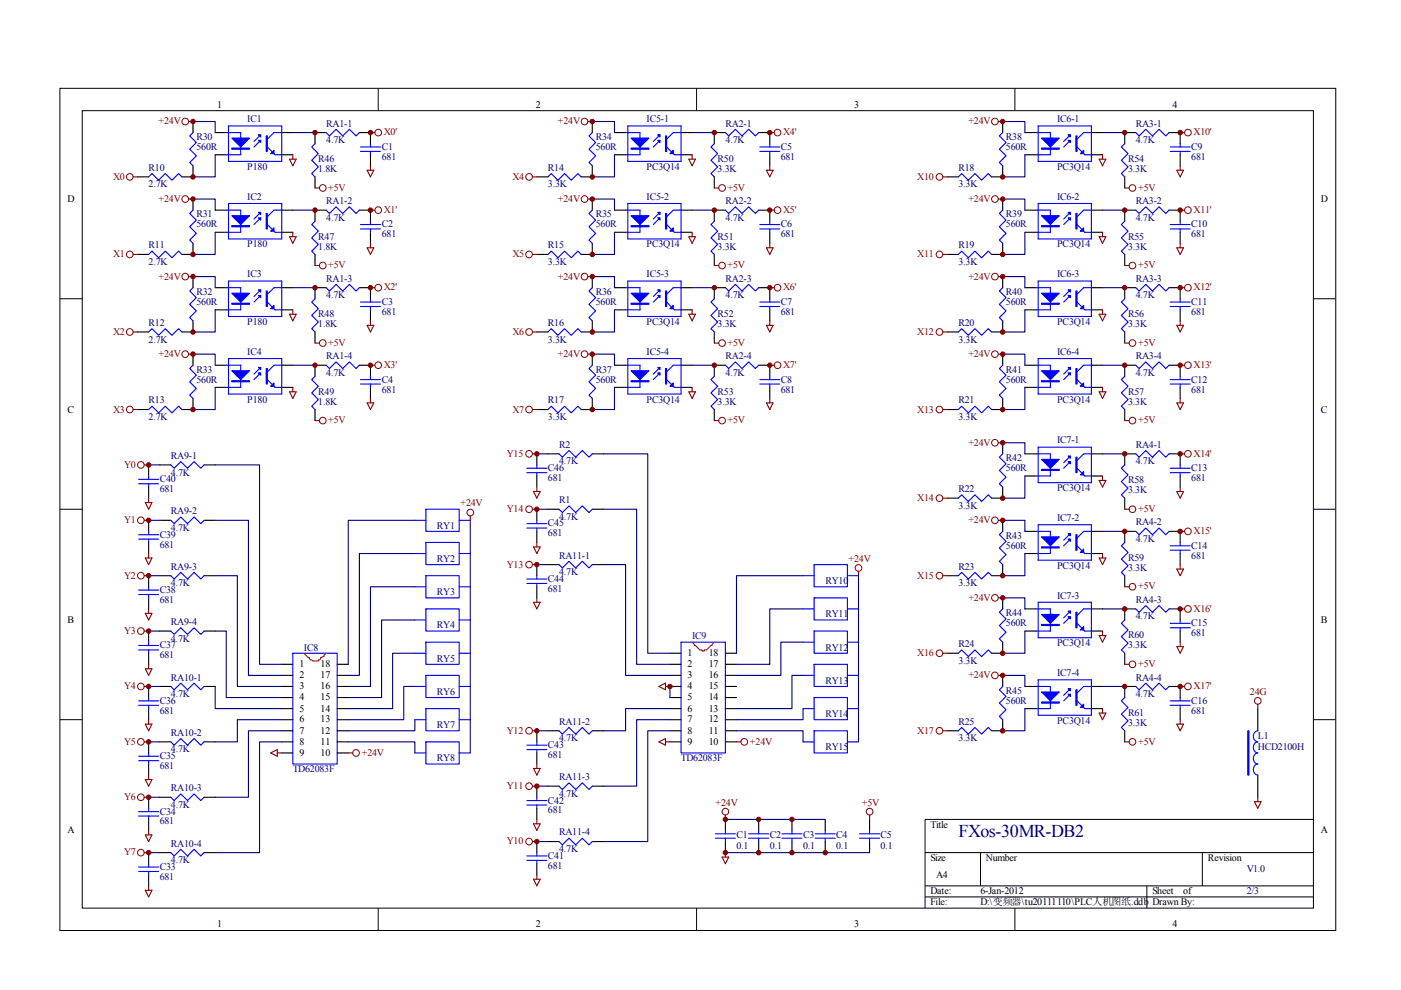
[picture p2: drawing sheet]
<svg xmlns="http://www.w3.org/2000/svg" width="297mm" height="210mm" viewBox="0 0 297 210" stroke-linecap="round" stroke-linejoin="round" font-family="sans-serif">
<defs><g id="words">
<text font-size="3.8" fill="#000080" x="203.2" y="177.5">FXos-30MR-DB2</text>
<g font-size="2.1">
<text x="46.1" y="22.9">1</text>
<text x="113.6" y="22.9">2</text>
<text x="181.1" y="22.9">3</text>
<text x="248.6" y="22.9">4</text>
<text x="14.3" y="42.8">D</text>
<text x="280.1" y="42.8">D</text>
<text x="14.3" y="87.5">C</text>
<text x="280.1" y="87.5">C</text>
<text x="14.3" y="132.1">B</text>
<text x="280.1" y="132.1">B</text>
<text x="63.5" y="141.5">1</text>
<text x="63.5" y="143.8">2</text>
<text x="68" y="143.8">17</text>
<text x="68" y="141.5">18</text>
<text x="145.8" y="139.1">1</text>
<text x="145.8" y="141.5">2</text>
<text x="145.8" y="143.8">3</text>
<text x="150.3" y="143.8">16</text>
<text x="150.3" y="141.5">17</text>
<text x="150.3" y="139.1">18</text>
<text x="63.5" y="146.1">3</text>
<text x="63.5" y="148.5">4</text>
<text x="68" y="148.5">15</text>
<text x="68" y="146.1">16</text>
<text x="145.8" y="146.1">4</text>
<text x="145.8" y="148.5">5</text>
<text x="150.3" y="148.5">14</text>
<text x="150.3" y="146.1">15</text>
<text x="63.5" y="150.9">5</text>
<text x="63.5" y="153.2">6</text>
<text x="63.5" y="155.5">7</text>
<text x="68" y="155.5">12</text>
<text x="68" y="153.2">13</text>
<text x="68" y="150.9">14</text>
<text x="145.8" y="150.9">6</text>
<text x="145.8" y="153.2">7</text>
<text x="145.8" y="155.5">8</text>
<text x="150.3" y="155.5">11</text>
<text x="150.3" y="153.2">12</text>
<text x="150.3" y="150.9">13</text>
<text x="63.5" y="157.9">8</text>
<text x="63.5" y="160.3">9</text>
<text x="68" y="160.3">10</text>
<text x="68" y="157.9">11</text>
<text x="145.8" y="157.9">9</text>
<text x="150.3" y="157.9">10</text>
<text x="14.3" y="176.7">A</text>
<text x="197.3" y="175.5">Title</text>
<text x="280.1" y="176.7">A</text>
<text x="197.3" y="182.6">Size</text>
<text x="209" y="182.6">Number</text>
<text x="256.1" y="182.6">Revision</text>
<text x="197.3" y="189.6">Date:</text>
<text x="197.3" y="192">File:</text>
<text x="198.5" y="186.1">A4</text>
<text x="207.9" y="189.6">6-Jan-2012</text>
<text x="207.9" y="192">D:\变频器\tu20111110\PLC人机图纸.ddb</text>
<text x="244.3" y="189.6">Sheet</text>
<text x="244.3" y="192">Drawn By:</text>
<text x="250.9" y="189.6">of</text>
<text x="46.1" y="196.6">1</text>
<text x="113.6" y="196.6">2</text>
<text x="181.1" y="196.6">3</text>
<text x="248.6" y="196.6">4</text>
</g>
<g font-size="2.1" fill="#800000">
<text x="33.6" y="26.3">+24V</text>
<text x="81.4" y="28.7">X0'</text>
<text x="118.3" y="26.3">+24V</text>
<text x="166" y="28.7">X4'</text>
<text x="205.3" y="26.3">+24V</text>
<text x="253.1" y="28.7">X10'</text>
<text x="24" y="38.1">X0</text>
<text x="69.6" y="40.5">+5V</text>
<text x="108.6" y="38.1">X4</text>
<text x="154.3" y="40.5">+5V</text>
<text x="194.5" y="38.1">X10</text>
<text x="241.3" y="40.5">+5V</text>
<text x="33.6" y="42.8">+24V</text>
<text x="81.4" y="45.1">X1'</text>
<text x="118.3" y="42.8">+24V</text>
<text x="166" y="45.1">X5'</text>
<text x="205.3" y="42.8">+24V</text>
<text x="253.1" y="45.1">X11'</text>
<text x="24" y="54.5">X1</text>
<text x="33.6" y="59.3">+24V</text>
<text x="69.6" y="56.9">+5V</text>
<text x="108.6" y="54.5">X5</text>
<text x="118.3" y="59.3">+24V</text>
<text x="154.3" y="56.9">+5V</text>
<text x="194.5" y="54.5">X11</text>
<text x="205.3" y="59.3">+24V</text>
<text x="241.3" y="56.9">+5V</text>
<text x="81.4" y="61.6">X2'</text>
<text x="166" y="61.6">X6'</text>
<text x="253.1" y="61.6">X12'</text>
<text x="24" y="71">X2</text>
<text x="108.6" y="71">X6</text>
<text x="194.5" y="71">X12</text>
<text x="33.6" y="75.7">+24V</text>
<text x="69.6" y="73.3">+5V</text>
<text x="118.3" y="75.7">+24V</text>
<text x="154.3" y="73.3">+5V</text>
<text x="205.3" y="75.7">+24V</text>
<text x="241.3" y="73.3">+5V</text>
<text x="81.4" y="78.1">X3'</text>
<text x="166" y="78.1">X7'</text>
<text x="253.1" y="78.1">X13'</text>
<text x="24" y="87.5">X3</text>
<text x="69.6" y="89.8">+5V</text>
<text x="108.6" y="87.5">X7</text>
<text x="154.3" y="89.8">+5V</text>
<text x="194.5" y="87.5">X13</text>
<text x="241.3" y="89.8">+5V</text>
<text x="205.3" y="94.5">+24V</text>
<text x="26.3" y="99.2">Y0</text>
<text x="107.4" y="96.9">Y15</text>
<text x="253.1" y="96.9">X14'</text>
<text x="97.6" y="107.4">+24V</text>
<text x="194.5" y="106.2">X14</text>
<text x="26.3" y="110.9">Y1</text>
<text x="107.4" y="108.6">Y14</text>
<text x="205.3" y="110.9">+24V</text>
<text x="241.3" y="108.6">+5V</text>
<text x="253.1" y="113.3">X15'</text>
<text x="179.9" y="119.1">+24V</text>
<text x="26.3" y="122.7">Y2</text>
<text x="107.4" y="120.3">Y13</text>
<text x="194.5" y="122.7">X15</text>
<text x="241.3" y="125">+5V</text>
<text x="205.3" y="127.4">+24V</text>
<text x="253.1" y="129.7">X16'</text>
<text x="26.3" y="134.4">Y3</text>
<text x="194.5" y="139.1">X16</text>
<text x="205.3" y="143.8">+24V</text>
<text x="241.3" y="141.5">+5V</text>
<text x="26.3" y="146.1">Y4</text>
<text x="253.1" y="146.1">X17'</text>
<text x="265" y="147.3">24G</text>
<text x="107.4" y="155.5">Y12</text>
<text x="194.5" y="155.5">X17</text>
<text x="26.3" y="157.9">Y5</text>
<text x="76.7" y="160.3">+24V</text>
<text x="159" y="157.9">+24V</text>
<text x="241.3" y="157.9">+5V</text>
<text x="107.4" y="167.3">Y11</text>
<text x="26.3" y="169.6">Y6</text>
<text x="151.7" y="170.8">+24V</text>
<text x="182.7" y="170.8">+5V</text>
<text x="107.4" y="179">Y10</text>
<text x="26.3" y="181.4">Y7</text>
</g>
<g font-size="2.1" fill="#000080">
<text x="41.7" y="29.6">R30</text>
<text x="52.4" y="25.9">IC1</text>
<text x="69.2" y="26.9">RA1-1</text>
<text x="126.3" y="29.6">R34</text>
<text x="137.1" y="25.9">IC5-1</text>
<text x="153.8" y="26.9">RA2-1</text>
<text x="213.3" y="29.6">R38</text>
<text x="224.1" y="25.9">IC6-1</text>
<text x="240.8" y="26.9">RA3-1</text>
<text x="41.7" y="31.8">560R</text>
<text x="52.4" y="36">P180</text>
<text x="67.5" y="34.4">R46</text>
<text x="69.2" y="30.3">4.7K</text>
<text x="80.9" y="31.8">C1</text>
<text x="80.9" y="33.9">681</text>
<text x="126.3" y="31.8">560R</text>
<text x="137.1" y="36">PC3Q14</text>
<text x="152.1" y="34.4">R50</text>
<text x="153.8" y="30.3">4.7K</text>
<text x="165.5" y="31.8">C5</text>
<text x="165.5" y="33.9">681</text>
<text x="213.3" y="31.8">560R</text>
<text x="224.1" y="36">PC3Q14</text>
<text x="239.2" y="34.4">R54</text>
<text x="240.8" y="30.3">4.7K</text>
<text x="252.6" y="31.8">C9</text>
<text x="252.6" y="33.9">681</text>
<text x="31.5" y="36.3">R10</text>
<text x="31.5" y="39.7">2.7K</text>
<text x="67.5" y="36.5">1.8K</text>
<text x="116.2" y="36.3">R14</text>
<text x="116.2" y="39.7">3.3K</text>
<text x="152.1" y="36.5">3.3K</text>
<text x="203.2" y="36.3">R18</text>
<text x="203.2" y="39.7">3.3K</text>
<text x="239.2" y="36.5">3.3K</text>
<text x="41.7" y="46.1">R31</text>
<text x="52.4" y="42.3">IC2</text>
<text x="69.2" y="43.3">RA1-2</text>
<text x="69.2" y="46.8">4.7K</text>
<text x="126.3" y="46.1">R35</text>
<text x="137.1" y="42.3">IC5-2</text>
<text x="153.8" y="43.3">RA2-2</text>
<text x="153.8" y="46.8">4.7K</text>
<text x="213.3" y="46.1">R39</text>
<text x="224.1" y="42.3">IC6-2</text>
<text x="240.8" y="43.3">RA3-2</text>
<text x="240.8" y="46.8">4.7K</text>
<text x="31.5" y="52.7">R11</text>
<text x="41.7" y="48.2">560R</text>
<text x="52.4" y="52.4">P180</text>
<text x="67.5" y="50.8">R47</text>
<text x="67.5" y="52.9">1.8K</text>
<text x="80.9" y="48.2">C2</text>
<text x="80.9" y="50.3">681</text>
<text x="116.2" y="52.7">R15</text>
<text x="126.3" y="48.2">560R</text>
<text x="137.1" y="52.4">PC3Q14</text>
<text x="152.1" y="50.8">R51</text>
<text x="152.1" y="52.9">3.3K</text>
<text x="165.5" y="48.2">C6</text>
<text x="165.5" y="50.3">681</text>
<text x="203.2" y="52.7">R19</text>
<text x="213.3" y="48.2">560R</text>
<text x="224.1" y="52.4">PC3Q14</text>
<text x="239.2" y="50.8">R55</text>
<text x="239.2" y="52.9">3.3K</text>
<text x="252.6" y="48.2">C10</text>
<text x="252.6" y="50.3">681</text>
<text x="31.5" y="56.2">2.7K</text>
<text x="52.4" y="58.8">IC3</text>
<text x="69.2" y="59.7">RA1-3</text>
<text x="116.2" y="56.2">3.3K</text>
<text x="137.1" y="58.8">IC5-3</text>
<text x="153.8" y="59.7">RA2-3</text>
<text x="203.2" y="56.2">3.3K</text>
<text x="224.1" y="58.8">IC6-3</text>
<text x="240.8" y="59.7">RA3-3</text>
<text x="41.7" y="62.5">R32</text>
<text x="41.7" y="64.6">560R</text>
<text x="69.2" y="63.3">4.7K</text>
<text x="80.9" y="64.6">C3</text>
<text x="126.3" y="62.5">R36</text>
<text x="126.3" y="64.6">560R</text>
<text x="153.8" y="63.3">4.7K</text>
<text x="165.5" y="64.6">C7</text>
<text x="213.3" y="62.5">R40</text>
<text x="213.3" y="64.6">560R</text>
<text x="240.8" y="63.3">4.7K</text>
<text x="252.6" y="64.6">C11</text>
<text x="31.5" y="69.1">R12</text>
<text x="52.4" y="68.8">P180</text>
<text x="67.5" y="67.2">R48</text>
<text x="67.5" y="69.4">1.8K</text>
<text x="80.9" y="66.7">681</text>
<text x="116.2" y="69.1">R16</text>
<text x="137.1" y="68.8">PC3Q14</text>
<text x="152.1" y="67.2">R52</text>
<text x="152.1" y="69.4">3.3K</text>
<text x="165.5" y="66.7">681</text>
<text x="203.2" y="69.1">R20</text>
<text x="224.1" y="68.8">PC3Q14</text>
<text x="239.2" y="67.2">R56</text>
<text x="239.2" y="69.4">3.3K</text>
<text x="252.6" y="66.7">681</text>
<text x="31.5" y="72.7">2.7K</text>
<text x="52.4" y="75.2">IC4</text>
<text x="69.2" y="76.1">RA1-4</text>
<text x="116.2" y="72.7">3.3K</text>
<text x="137.1" y="75.2">IC5-4</text>
<text x="153.8" y="76.1">RA2-4</text>
<text x="203.2" y="72.7">3.3K</text>
<text x="224.1" y="75.2">IC6-4</text>
<text x="240.8" y="76.1">RA3-4</text>
<text x="41.7" y="79">R33</text>
<text x="41.7" y="81.1">560R</text>
<text x="67.5" y="83.7">R49</text>
<text x="69.2" y="79.7">4.7K</text>
<text x="80.9" y="81.1">C4</text>
<text x="80.9" y="83.2">681</text>
<text x="126.3" y="79">R37</text>
<text x="126.3" y="81.1">560R</text>
<text x="152.1" y="83.7">R53</text>
<text x="153.8" y="79.7">4.7K</text>
<text x="165.5" y="81.1">C8</text>
<text x="165.5" y="83.2">681</text>
<text x="213.3" y="79">R41</text>
<text x="213.3" y="81.1">560R</text>
<text x="239.2" y="83.7">R57</text>
<text x="240.8" y="79.7">4.7K</text>
<text x="252.6" y="81.1">C12</text>
<text x="252.6" y="83.2">681</text>
<text x="31.5" y="85.5">R13</text>
<text x="31.5" y="89.1">2.7K</text>
<text x="52.4" y="85.4">P180</text>
<text x="67.5" y="85.8">1.8K</text>
<text x="116.2" y="85.5">R17</text>
<text x="116.2" y="89.1">3.3K</text>
<text x="137.1" y="85.4">PC3Q14</text>
<text x="152.1" y="85.8">3.3K</text>
<text x="203.2" y="85.5">R21</text>
<text x="203.2" y="89.1">3.3K</text>
<text x="224.1" y="85.4">PC3Q14</text>
<text x="239.2" y="85.8">3.3K</text>
<text x="118.5" y="94.9">R2</text>
<text x="224.1" y="94">IC7-1</text>
<text x="240.8" y="94.9">RA4-1</text>
<text x="36.2" y="97.3">RA9-1</text>
<text x="36.2" y="100.9">4.7K</text>
<text x="116.2" y="99.9">C46</text>
<text x="118.5" y="98.5">4.7K</text>
<text x="213.3" y="97.8">R42</text>
<text x="213.3" y="99.9">560R</text>
<text x="240.8" y="98.5">4.7K</text>
<text x="252.6" y="99.9">C13</text>
<text x="33.9" y="102.2">C40</text>
<text x="33.9" y="104.3">681</text>
<text x="116.2" y="102">681</text>
<text x="118.5" y="106.7">R1</text>
<text x="203.2" y="104.3">R22</text>
<text x="203.2" y="107.9">3.3K</text>
<text x="224.1" y="104.2">PC3Q14</text>
<text x="239.2" y="102.5">R58</text>
<text x="239.2" y="104.6">3.3K</text>
<text x="252.6" y="102">681</text>
<text x="33.9" y="114">C39</text>
<text x="36.2" y="109.1">RA9-2</text>
<text x="36.2" y="112.5">4.7K</text>
<text x="92.6" y="112.1">RY1</text>
<text x="116.2" y="111.6">C45</text>
<text x="116.2" y="113.7">681</text>
<text x="118.5" y="110.3">4.7K</text>
<text x="224.1" y="110.4">IC7-2</text>
<text x="240.8" y="111.4">RA4-2</text>
<text x="33.9" y="116.1">681</text>
<text x="92.6" y="119.1">RY2</text>
<text x="118.5" y="118.5">RA11-1</text>
<text x="213.3" y="114.2">R43</text>
<text x="213.3" y="116.3">560R</text>
<text x="239.2" y="118.9">R59</text>
<text x="240.8" y="114.9">4.7K</text>
<text x="252.6" y="116.3">C14</text>
<text x="252.6" y="118.5">681</text>
<text x="33.9" y="125.7">C38</text>
<text x="36.2" y="120.7">RA9-3</text>
<text x="36.2" y="124.3">4.7K</text>
<text x="116.2" y="123.4">C44</text>
<text x="116.2" y="125.5">681</text>
<text x="118.5" y="121.9">4.7K</text>
<text x="175" y="123.9">RY10</text>
<text x="203.2" y="120.7">R23</text>
<text x="203.2" y="124.3">3.3K</text>
<text x="224.1" y="120.6">PC3Q14</text>
<text x="239.2" y="121">3.3K</text>
<text x="33.9" y="127.9">681</text>
<text x="92.6" y="126.2">RY3</text>
<text x="175" y="130.9">RY11</text>
<text x="213.3" y="130.7">R44</text>
<text x="224.1" y="126.9">IC7-3</text>
<text x="240.8" y="127.9">RA4-3</text>
<text x="240.8" y="131.3">4.7K</text>
<text x="33.9" y="137.4">C37</text>
<text x="36.2" y="132.5">RA9-4</text>
<text x="36.2" y="136.1">4.7K</text>
<text x="64.4" y="137.9">IC8</text>
<text x="92.6" y="133.2">RY4</text>
<text x="146.7" y="135.6">IC9</text>
<text x="175" y="137.9">RY12</text>
<text x="203.2" y="137.3">R24</text>
<text x="213.3" y="132.8">560R</text>
<text x="224.1" y="137">PC3Q14</text>
<text x="239.2" y="135.3">R60</text>
<text x="239.2" y="137.4">3.3K</text>
<text x="252.6" y="132.8">C15</text>
<text x="252.6" y="134.9">681</text>
<text x="33.9" y="139.5">681</text>
<text x="92.6" y="140.3">RY5</text>
<text x="203.2" y="140.7">3.3K</text>
<text x="224.1" y="143.4">IC7-4</text>
<text x="33.9" y="149.2">C36</text>
<text x="36.2" y="144.3">RA10-1</text>
<text x="36.2" y="147.8">4.7K</text>
<text x="92.6" y="147.3">RY6</text>
<text x="175" y="145">RY13</text>
<text x="213.3" y="147.1">R45</text>
<text x="213.3" y="149.2">560R</text>
<text x="240.8" y="144.3">RA4-4</text>
<text x="240.8" y="147.8">4.7K</text>
<text x="252.6" y="149.2">C16</text>
<text x="33.9" y="151.3">681</text>
<text x="92.6" y="154.4">RY7</text>
<text x="118.5" y="153.7">RA11-2</text>
<text x="175" y="152">RY14</text>
<text x="203.2" y="153.7">R25</text>
<text x="224.1" y="153.4">PC3Q14</text>
<text x="239.2" y="151.8">R61</text>
<text x="239.2" y="153.9">3.3K</text>
<text x="252.6" y="151.3">681</text>
<text x="33.9" y="161">C35</text>
<text x="36.2" y="156.1">RA10-2</text>
<text x="36.2" y="159.5">4.7K</text>
<text x="92.6" y="161.4">RY8</text>
<text x="116.2" y="158.6">C43</text>
<text x="116.2" y="160.7">681</text>
<text x="118.5" y="157.2">4.7K</text>
<text x="144.4" y="161.4">TD62083F</text>
<text x="175" y="159.1">RY15</text>
<text x="203.2" y="157.2">3.3K</text>
<text x="266.7" y="156.7">L1</text>
<text x="266.7" y="159.1">HCD2100H</text>
<text x="33.9" y="163.1">681</text>
<text x="36.2" y="167.7">RA10-3</text>
<text x="62.1" y="163.8">TD62083F</text>
<text x="118.5" y="165.5">RA11-3</text>
<text x="33.9" y="172.7">C34</text>
<text x="36.2" y="171.3">4.7K</text>
<text x="116.2" y="170.4">C42</text>
<text x="116.2" y="172.5">681</text>
<text x="118.5" y="168.9">4.7K</text>
<text x="33.9" y="174.8">681</text>
<text x="36.2" y="179.5">RA10-4</text>
<text x="118.5" y="177.1">RA11-4</text>
<text x="156.1" y="177.6">C1</text>
<text x="163.2" y="177.6">C2</text>
<text x="170.3" y="177.6">C3</text>
<text x="177.3" y="177.6">C4</text>
<text x="186.7" y="177.6">C5</text>
<text x="33.9" y="184.4">C33</text>
<text x="36.2" y="183.1">4.7K</text>
<text x="116.2" y="182">C41</text>
<text x="116.2" y="184.2">681</text>
<text x="118.5" y="180.7">4.7K</text>
<text x="156.1" y="180">0.1</text>
<text x="163.2" y="180">0.1</text>
<text x="170.3" y="180">0.1</text>
<text x="177.3" y="180">0.1</text>
<text x="186.7" y="180">0.1</text>
<text x="264.3" y="184.9">V1.0</text>
<text x="33.9" y="186.5">681</text>
<text x="264.3" y="189.6">2/3</text>
</g>
</g></defs>
<g fill="none" stroke="#000" stroke-width=".21">
<path d="M12.7 18.7h270.5v178.6h-270.5zM80.2 18.7v4.7M147.7 18.7v4.7M215.2 18.7v4.7M17.4 23.5h261.1v169h-261.1zM12.7 63.3h4.7M278.4 63.3h4.7M12.7 108h4.7M278.4 108h4.7M12.7 152.6h4.7M278.4 152.6h4.7M278.4 173.7h-82.3v18.8"/>
<path d="M80.2 192.5v4.7M147.7 192.5v4.7M196.1 180.8h82.3M196.1 187.8h82.3M196.1 190.2h82.3M207.9 180.8v7M215.2 192.5v4.7M243.2 187.8v4.7M254.9 180.8v7"/>
</g>
<g fill="none" stroke="#000" stroke-width=".23">
<path d="M29.2 37.5h2.3M40.9 35.2v2.3h-2.3M40.9 25.8v2.3M45.6 28.1h2.4M45.6 32.8h2.4M59.7 28.1h2.4M59.7 32.8h2.4M66.8 37.5v2.4M69.1 28.1h-2.3v2.4M76.2 28.1h2.3v2.4M78.5 32.8v2.4M113.8 37.5h2.4"/>
<path d="M125.6 35.2v2.3h-2.4M125.6 25.8v2.3M130.3 28.1h2.3M130.3 32.8h2.3M144.4 28.1h2.3M144.4 32.8h2.3M151.4 37.5v2.4M153.8 28.1h-2.4v2.4M160.9 28.1h2.3v2.4M163.2 32.8v2.4M200.8 37.5h2.4M212.6 35.2v2.3h-2.4"/>
<path d="M212.6 25.8v2.3M217.3 28.1h2.3M217.3 32.8h2.3M231.4 28.1h2.4M231.4 32.8h2.4M238.5 37.5v2.4M240.8 28.1h-2.3v2.4M247.9 28.1h2.3v2.4M250.2 32.8v2.4M29.2 53.9h2.3M40.9 42.2v2.4M40.9 51.6v2.3h-2.3"/>
<path d="M40.9 58.6v2.4M45.6 44.6h2.4M45.6 49.3h2.4M59.7 44.6h2.4M59.7 49.3h2.4M66.8 53.9v2.4M69.1 44.6h-2.3v2.3M76.2 44.6h2.3v2.3M78.5 49.3v2.3M113.8 53.9h2.4M125.6 51.6v2.3h-2.4M125.6 42.2v2.4"/>
<path d="M125.6 58.6v2.4M130.3 44.6h2.3M130.3 49.3h2.3M144.4 44.6h2.3M144.4 49.3h2.3M151.4 53.9v2.4M153.8 44.6h-2.4v2.3M160.9 44.6h2.3v2.3M163.2 49.3v2.3M200.8 53.9h2.4M212.6 51.6v2.3h-2.4M212.6 42.2v2.4"/>
<path d="M212.6 58.6v2.4M217.3 44.6h2.3M217.3 49.3h2.3M231.4 44.6h2.4M231.4 49.3h2.4M238.5 53.9v2.4M240.8 44.6h-2.3v2.3M247.9 44.6h2.3v2.3M250.2 49.3v2.3M29.2 70.4h2.3M40.9 68v2.4h-2.3M40.9 75.1v2.3"/>
<path d="M45.6 61h2.4M45.6 65.7h2.4M45.6 77.4h2.4M59.7 61h2.4M59.7 65.7h2.4M59.7 77.4h2.4M66.8 70.4v2.3M69.1 61h-2.3v2.3M69.1 77.4h-2.3v2.4M76.2 61h2.3v2.3M76.2 77.4h2.3v2.4M78.5 65.7v2.3"/>
<path d="M113.8 70.4h2.4M125.6 68v2.4h-2.4M125.6 75.1v2.3M130.3 61h2.3M130.3 65.7h2.3M130.3 77.4h2.3M144.4 61h2.3M144.4 65.7h2.3M144.4 77.4h2.3M151.4 70.4v2.3M153.8 61h-2.4v2.3M153.8 77.4h-2.4v2.4"/>
<path d="M160.9 61h2.3v2.3M160.9 77.4h2.3v2.4M163.2 65.7v2.3M200.8 70.4h2.4M212.6 68v2.4h-2.4M212.6 75.1v2.3M217.3 61h2.3M217.3 65.7h2.3M217.3 77.4h2.3M231.4 61h2.4M231.4 65.7h2.4M231.4 77.4h2.4"/>
<path d="M238.5 70.4v2.3M240.8 61h-2.3v2.3M240.8 77.4h-2.3v2.4M247.9 61h2.3v2.3M247.9 77.4h2.3v2.4M250.2 65.7v2.3M29.2 86.8h2.3M31.5 98.6v2.3M33.9 98.6h2.3M40.9 84.5v2.3h-2.3M43.3 98.6h2.3M45.6 82.1h2.4"/>
<path d="M59.7 82.1h2.4M66.8 86.8v2.4M78.5 82.1v2.4M113.8 86.8h2.4M113.8 96.2v2.4M116.2 96.2h2.3M125.6 84.5v2.3h-2.4M125.6 96.2h2.3M130.3 82.1h2.3M144.4 82.1h2.3M151.4 86.8v2.4M163.2 82.1v2.4"/>
<path d="M200.8 86.8h2.4M212.6 84.5v2.3h-2.4M212.6 93.9v2.3M217.3 82.1h2.3M217.3 96.2h2.3M231.4 82.1h2.4M231.4 96.2h2.4M238.5 86.8v2.4M240.8 96.2h-2.3v2.4M247.9 96.2h2.3v2.4M250.2 82.1v2.4M31.5 103.3v2.3"/>
<path d="M31.5 110.3v2.4M31.5 115v2.4M33.9 110.3h2.3M43.3 110.3h2.3M113.8 100.9v2.4M113.8 108v2.3M113.8 112.7v2.3M113.8 119.7v2.4M116.2 108h2.3M116.2 119.7h2.3M125.6 108h2.3M125.6 119.7h2.3"/>
<path d="M200.8 105.6h2.4M212.6 119.7v2.4h-2.4M212.6 103.3v2.3h-2.4M212.6 110.3v2.4M217.3 100.9h2.3M217.3 112.7h2.3M217.3 117.4h2.3M231.4 100.9h2.4M231.4 112.7h2.4M231.4 117.4h2.4M238.5 105.6v2.4M240.8 112.7h-2.3v2.3"/>
<path d="M247.9 112.7h2.3v2.3M250.2 100.9v2.4M250.2 117.4v2.3M31.5 122.1v2.3M31.5 126.8v2.3M31.5 133.8v2.4M31.5 138.5v2.4M33.9 122.1h2.3M33.9 133.8h2.3M43.3 122.1h2.3M43.3 133.8h2.3M113.8 124.4v2.4"/>
<path d="M142 138.5h2.4M153.8 138.5h2.4M200.8 122.1h2.4M200.8 138.5h2.4M212.6 126.8v2.3M212.6 136.2v2.3h-2.4M217.3 133.8h2.3M217.3 129.1h2.3M231.4 133.8h2.4M231.4 129.1h2.4M238.5 122.1v2.3M238.5 138.5v2.4"/>
<path d="M240.8 129.1h-2.3v2.4M247.9 129.1h2.3v2.4M250.2 133.8v2.4M31.5 145.5v2.4M31.5 150.2v2.4M31.5 157.3v2.3M33.9 145.5h2.3M33.9 157.3h2.3M43.3 145.5h2.3M43.3 157.3h2.3M59.7 140.9h2.4M59.7 143.2h2.4"/>
<path d="M59.7 145.5h2.4M59.7 147.9h2.4M59.7 150.2h2.4M59.7 152.6h2.4M59.7 154.9h2.4M59.7 157.3h2.4M59.7 159.6h2.4M71.5 140.9h2.3M71.5 143.2h2.3M71.5 145.5h2.3M71.5 147.9h2.3M71.5 150.2h2.3"/>
<path d="M71.5 152.6h2.3M71.5 154.9h2.3M71.5 157.3h2.3M71.5 159.6h2.3M113.8 154.9v2.4M113.8 159.6v2.4M116.2 154.9h2.3M125.6 154.9h2.3M142 140.9h2.4M142 143.2h2.4M142 145.5h2.4M142 147.9h2.4"/>
<path d="M142 150.2h2.4M142 152.6h2.4M142 154.9h2.4M142 157.3h2.4M153.8 140.9h2.4M153.8 143.2h2.4M153.8 145.5h2.4M153.8 147.9h2.4M153.8 150.2h2.4M153.8 152.6h2.4M153.8 154.9h2.4M153.8 157.3h2.4"/>
<path d="M200.8 154.9h2.4M212.6 152.6v2.3h-2.4M212.6 143.2v2.3M217.3 145.5h2.3M217.3 150.2h2.3M231.4 145.5h2.4M231.4 150.2h2.4M238.5 154.9v2.4M240.8 145.5h-2.3v2.4M247.9 145.5h2.3v2.4M250.2 150.2v2.4M266.7 150.2v4.7"/>
<path d="M31.5 162v2.3M31.5 169v2.4M31.5 173.7v2.4M33.9 169h2.3M43.3 169h2.3M113.8 166.7v2.3M113.8 171.4v2.3M113.8 178.4v2.4M116.2 166.7h2.3M116.2 178.4h2.3M125.6 166.7h2.3M125.6 178.4h2.3"/>
<path d="M153.8 173.7v2.4M153.8 178.4v2.4M160.9 173.7v2.4M160.9 178.4v2.4M167.9 173.7v2.4M167.9 178.4v2.4M175 173.7v2.4M175 178.4v2.4M184.4 173.7v2.4M184.4 178.4v2.4M266.7 164.3v4.7M31.5 180.8v2.3"/>
<path d="M31.5 185.5v2.3M33.9 180.8h2.3M43.3 180.8h2.3M113.8 183.1v2.4"/>
</g>
<g fill="none" stroke="#00f" stroke-width=".23">
<path d="M31.5 37.5l.7-.7 1.4 1.4 1.4-1.4 1.4 1.4 1.5-1.4 .7 .7M40.9 28.1l-.7 .7 1.4 1.4-1.4 1.4 1.4 1.4-1.4 1.5 .7 .7M48 28.1h3v4.7h-3M48.4 26.7h11.3v7.5h-11.3zM55.3 29.8l-1.4 1.4M55.3 28.6l-1.4 1.4M56.7 31.2l1.6 1.6h1.4M59.7 28.1h-1.6l-1.4 1.4M66.8 30.5l-.7 .7 1.4 1.4-1.4 1.4 1.4 1.4-1.4 1.4 .7 .7M69.1 28.1l.7 .7 1.5-1.4 1.4 1.4 1.4-1.4 1.4 1.4 .7-.7M76.4 31.2h4.3M76.4 32.1h4.3"/>
<path d="M78.5 30.5v.7M78.5 32.1v.7M116.2 37.5l.7-.7 1.4 1.4 1.4-1.4 1.4 1.4 1.4-1.4 .7 .7M125.6 28.1l-.7 .7 1.4 1.4-1.4 1.4 1.4 1.4-1.4 1.5 .7 .7M132.6 28.1h3.1v4.7h-3.1M133.1 26.7h11.3v7.5h-11.3zM139.9 29.8l-1.4 1.4M139.9 28.6l-1.4 1.4M141.3 31.2l1.7 1.6h1.4M144.4 28.1h-1.7l-1.4 1.4M151.4 30.5l-.7 .7 1.5 1.4-1.5 1.4 1.5 1.4-1.5 1.4 .7 .7M153.8 28.1l.7 .7 1.4-1.4 1.4 1.4 1.4-1.4 1.4 1.4 .8-.7"/>
<path d="M161.1 31.2h4.2M161.1 32.1h4.2M163.2 30.5v.7M163.2 32.1v.7M203.2 37.5l.7-.7 1.4 1.4 1.4-1.4 1.4 1.4 1.4-1.4 .7 .7M212.6 28.1l-.7 .7 1.4 1.4-1.4 1.4 1.4 1.4-1.4 1.5 .7 .7M219.6 28.1h3.1v4.7h-3.1M220.1 26.7h11.3v7.5h-11.3zM226.9 29.8l-1.4 1.4M226.9 28.6l-1.4 1.4M228.3 31.2l1.7 1.6h1.4M231.4 28.1h-1.6l-1.5 1.4"/>
<path d="M238.5 30.5l-.8 .7 1.5 1.4-1.5 1.4 1.5 1.4-1.5 1.4 .8 .7M240.8 28.1l.7 .7 1.4-1.4 1.4 1.4 1.4-1.4 1.5 1.4 .7-.7M248.1 31.2h4.2M248.1 32.1h4.2M250.2 30.5v.7M250.2 32.1v.7M31.5 53.9l.7-.7 1.4 1.5 1.4-1.5 1.4 1.5 1.5-1.5 .7 .7M40.9 44.6l-.7 .7 1.4 1.4-1.4 1.4 1.4 1.4-1.4 1.4 .7 .7M48 44.6h3v4.7h-3M48.4 43.1h11.3v7.6h-11.3zM48.4 59.6h11.3v7.5h-11.3zM55.3 46.2l-1.4 1.4"/>
<path d="M55.3 45l-1.4 1.4M56.7 47.6l1.6 1.7h1.4M59.7 44.6h-1.6l-1.4 1.4M66.8 46.9l-.7 .7 1.4 1.4-1.4 1.4 1.4 1.4-1.4 1.4 .7 .7M69.1 44.6l.7 .7 1.5-1.4 1.4 1.4 1.4-1.4 1.4 1.4 .7-.7M76.4 47.6h4.3M76.4 48.5h4.3M78.5 46.9v.7M78.5 48.5v.8M116.2 53.9l.7-.7 1.4 1.5 1.4-1.5 1.4 1.5 1.4-1.5 .7 .7M125.6 44.6l-.7 .7 1.4 1.4-1.4 1.4 1.4 1.4-1.4 1.4 .7 .7M132.6 44.6h3.1v4.7h-3.1"/>
<path d="M133.1 43.1h11.3v7.6h-11.3zM133.1 59.6h11.3v7.5h-11.3zM139.9 46.2l-1.4 1.4M139.9 45l-1.4 1.4M141.3 47.6l1.7 1.7h1.4M144.4 44.6h-1.7l-1.4 1.4M151.4 46.9l-.7 .7 1.5 1.4-1.5 1.4 1.5 1.4-1.5 1.4 .7 .7M153.8 44.6l.7 .7 1.4-1.4 1.4 1.4 1.4-1.4 1.4 1.4 .8-.7M161.1 47.6h4.2M161.1 48.5h4.2M163.2 46.9v.7M163.2 48.5v.8"/>
<path d="M203.2 53.9l.7-.7 1.4 1.5 1.4-1.5 1.4 1.5 1.4-1.5 .7 .7M212.6 44.6l-.7 .7 1.4 1.4-1.4 1.4 1.4 1.4-1.4 1.4 .7 .7M219.6 44.6h3.1v4.7h-3.1M220.1 43.1h11.3v7.6h-11.3zM220.1 59.6h11.3v7.5h-11.3zM226.9 46.2l-1.4 1.4M226.9 45l-1.4 1.4M228.3 47.6l1.7 1.7h1.4M231.4 44.6h-1.6l-1.5 1.4M238.5 46.9l-.8 .7 1.5 1.4-1.5 1.4 1.5 1.4-1.5 1.4 .8 .7M240.8 44.6l.7 .7 1.4-1.4 1.4 1.4 1.4-1.4 1.5 1.4 .7-.7M248.1 47.6h4.2"/>
<path d="M248.1 48.5h4.2M250.2 46.9v.7M250.2 48.5v.8M31.5 70.4l.7-.7 1.4 1.4 1.4-1.4 1.4 1.4 1.5-1.4 .7 .7M40.9 61l-.7 .7 1.4 1.4-1.4 1.4 1.4 1.4-1.4 1.4 .7 .7M40.9 77.4l-.7 .7 1.4 1.4-1.4 1.5 1.4 1.4-1.4 1.4 .7 .7M48 61h3v4.7h-3M48 77.4h3v4.7h-3M48.4 76h11.3v7.5h-11.3zM55.3 62.6l-1.4 1.4M55.3 61.5l-1.4 1.4M55.3 79.1l-1.4 1.4"/>
<path d="M55.3 77.9l-1.4 1.4M56.7 64l1.6 1.7h1.4M59.7 61h-1.6l-1.4 1.4M59.7 77.4h-1.6l-1.4 1.4M66.8 63.3l-.7 .7 1.4 1.5-1.4 1.4 1.4 1.4-1.4 1.4 .7 .7M66.8 79.8l-.7 .7 1.4 1.4-1.4 1.4 1.4 1.4-1.4 1.4 .7 .7M69.1 61l.7 .7 1.5-1.4 1.4 1.4 1.4-1.4 1.4 1.4 .7-.7M69.1 77.4l.7 .7 1.5-1.4 1.4 1.4 1.4-1.4 1.4 1.4 .7-.7M76.4 64h4.3M76.4 65h4.3M78.5 63.3v.7M78.5 65v.7"/>
<path d="M78.5 79.8v.7M116.2 70.4l.7-.7 1.4 1.4 1.4-1.4 1.4 1.4 1.4-1.4 .7 .7M125.6 61l-.7 .7 1.4 1.4-1.4 1.4 1.4 1.4-1.4 1.4 .7 .7M125.6 77.4l-.7 .7 1.4 1.4-1.4 1.5 1.4 1.4-1.4 1.4 .7 .7M132.6 61h3.1v4.7h-3.1M132.6 77.4h3.1v4.7h-3.1M133.1 76h11.3v7.5h-11.3zM139.9 62.6l-1.4 1.4M139.9 61.5l-1.4 1.4M139.9 79.1l-1.4 1.4M139.9 77.9l-1.4 1.4M141.3 64l1.7 1.7h1.4"/>
<path d="M144.4 61h-1.7l-1.4 1.4M144.4 77.4h-1.7l-1.4 1.4M151.4 63.3l-.7 .7 1.5 1.5-1.5 1.4 1.5 1.4-1.5 1.4 .7 .7M151.4 79.8l-.7 .7 1.5 1.4-1.5 1.4 1.5 1.4-1.5 1.4 .7 .7M153.8 61l.7 .7 1.4-1.4 1.4 1.4 1.4-1.4 1.4 1.4 .8-.7M153.8 77.4l.7 .7 1.4-1.4 1.4 1.4 1.4-1.4 1.4 1.4 .8-.7M161.1 64h4.2M161.1 65h4.2M163.2 63.3v.7M163.2 65v.7M163.2 79.8v.7M203.2 70.4l.7-.7 1.4 1.4 1.4-1.4 1.4 1.4 1.4-1.4 .7 .7"/>
<path d="M212.6 61l-.7 .7 1.4 1.4-1.4 1.4 1.4 1.4-1.4 1.4 .7 .7M212.6 77.4l-.7 .7 1.4 1.4-1.4 1.5 1.4 1.4-1.4 1.4 .7 .7M219.6 61h3.1v4.7h-3.1M219.6 77.4h3.1v4.7h-3.1M220.1 76h11.3v7.5h-11.3zM226.9 62.6l-1.4 1.4M226.9 61.5l-1.4 1.4M226.9 79.1l-1.4 1.4M226.9 77.9l-1.4 1.4M228.3 64l1.7 1.7h1.4M231.4 61h-1.6l-1.5 1.4M231.4 77.4h-1.6l-1.5 1.4"/>
<path d="M238.5 63.3l-.8 .7 1.5 1.5-1.5 1.4 1.5 1.4-1.5 1.4 .8 .7M238.5 79.8l-.8 .7 1.5 1.4-1.5 1.4 1.5 1.4-1.5 1.4 .8 .7M240.8 61l.7 .7 1.4-1.4 1.4 1.4 1.4-1.4 1.5 1.4 .7-.7M240.8 77.4l.7 .7 1.4-1.4 1.4 1.4 1.4-1.4 1.5 1.4 .7-.7M248.1 64h4.2M248.1 65h4.2M250.2 63.3v.7M250.2 65v.7M250.2 79.8v.7M31.5 86.8l.7-.7 1.4 1.4 1.4-1.4 1.4 1.4 1.5-1.4 .7 .7M36.2 98.6l.7 .7 1.4-1.4 1.4 1.4 1.5-1.4 1.4 1.4 .7-.7M56.7 80.5l1.6 1.6h1.4"/>
<path d="M76.4 80.5h4.3M76.4 81.4h4.3M78.5 81.4v.7M111.7 99.3h4.2M113.8 98.6v.7M116.2 86.8l.7-.7 1.4 1.4 1.4-1.4 1.4 1.4 1.4-1.4 .7 .7M118.5 96.2l.7 .7 1.4-1.4 1.5 1.4 1.4-1.4 1.4 1.4 .7-.7M141.3 80.5l1.7 1.6h1.4M161.1 80.5h4.2M161.1 81.4h4.2M163.2 81.4v.7M203.2 86.8l.7-.7 1.4 1.4 1.4-1.4 1.4 1.4 1.4-1.4 .7 .7"/>
<path d="M212.6 96.2l-.7 .7 1.4 1.4-1.4 1.4 1.4 1.5-1.4 1.4 .7 .7M219.6 96.2h3.1v4.7h-3.1M220.1 94.8h11.3v7.5h-11.3zM226.9 97.9l-1.4 1.4M226.9 96.7l-1.4 1.4M228.3 80.5l1.7 1.6h1.4M228.3 99.3l1.7 1.6h1.4M231.4 96.2h-1.6l-1.5 1.4M238.5 98.6l-.8 .7 1.5 1.4-1.5 1.4 1.5 1.4-1.5 1.4 .8 .7M240.8 96.2l.7 .7 1.4-1.4 1.4 1.4 1.4-1.4 1.5 1.4 .7-.7M248.1 80.5h4.2M248.1 81.4h4.2"/>
<path d="M248.1 99.3h4.2M250.2 81.4v.7M250.2 98.6v.7M29.4 101.6h4.2M29.4 102.6h4.2M29.4 113.4h4.2M29.4 114.3h4.2M31.5 100.9v.7M31.5 102.6v.7M31.5 112.7v.7M31.5 114.3v.7M36.2 110.3l.7 .7 1.4-1.4 1.4 1.4 1.5-1.4 1.4 1.4 .7-.7"/>
<path d="M88 110.3h2.3M88 117.4h2.3M90.3 108h7.1v4.7h-7.1zM90.3 115h7.1v4.7h-7.1zM97.4 110.3h2.3M97.4 117.4h2.3M111.7 100.2h4.2M111.7 111h4.2M111.7 112h4.2M113.8 100.2v.7M113.8 110.3v.7M113.8 112v.7"/>
<path d="M118.5 108l.7 .7 1.4-1.4 1.5 1.4 1.4-1.4 1.4 1.4 .7-.7M118.5 119.7l.7 .7 1.4-1.4 1.5 1.4 1.4-1.4 1.4 1.4 .7-.7M172.6 119.7h7.1v4.7h-7.1zM203.2 105.6l.7-.7 1.4 1.4 1.4-1.4 1.4 1.4 1.4-1.4 .7 .7M212.6 112.7l-.7 .7 1.4 1.4-1.4 1.4 1.4 1.4-1.4 1.4 .7 .7M219.6 112.7h3.1v4.7h-3.1M220.1 111.3h11.3v7.5h-11.3zM226.9 114.3l-1.4 1.4M226.9 113.1l-1.4 1.4M228.3 115.7l1.7 1.7h1.4M231.4 112.7h-1.6l-1.5 1.4M238.5 115l-.8 .7 1.5 1.4-1.5 1.4 1.5 1.4-1.5 1.5 .8 .7"/>
<path d="M240.8 112.7l.7 .7 1.4-1.4 1.4 1.4 1.4-1.4 1.5 1.4 .7-.7M248.1 100.2h4.2M248.1 115.7h4.2M248.1 116.7h4.2M250.2 100.2v.7M250.2 115v.7M250.2 116.7v.7M29.4 125.1h4.2M29.4 126.1h4.2M29.4 136.9h4.2M29.4 137.8h4.2M31.5 124.4v.7"/>
<path d="M31.5 126.1v.7M31.5 136.2v.7M31.5 137.8v.7M36.2 122.1l.7 .7 1.4-1.4 1.4 1.4 1.5-1.4 1.4 1.4 .7-.7M36.2 133.8l.7 .7 1.4-1.4 1.4 1.4 1.5-1.4 1.4 1.4 .7-.7M62.1 138.5h9.4v23.5h-9.4zM88 124.4h2.3M88 131.5h2.3M88 138.5h2.3M90.3 122.1h7.1v4.7h-7.1zM90.3 129.1h7.1v4.7h-7.1zM90.3 136.2h7.1v4.7h-7.1z"/>
<path d="M97.4 124.4h2.3M97.4 131.5h2.3M97.4 138.5h2.3M111.7 122.8h4.2M111.7 123.7h4.2M113.8 122.1v.7M113.8 123.7v.7M144.4 136.2h9.4v23.4h-9.4zM170.3 122.1h2.3M170.3 129.1h2.3M170.3 136.2h2.3M172.6 126.8h7.1v4.7h-7.1z"/>
<path d="M172.6 133.8h7.1v4.7h-7.1zM179.7 122.1h2.3M179.7 129.1h2.3M179.7 136.2h2.3M203.2 122.1l.7-.7 1.4 1.4 1.4-1.4 1.4 1.4 1.4-1.4 .7 .7M203.2 138.5l.7-.7 1.4 1.4 1.4-1.4 1.4 1.4 1.4-1.4 .7 .7M212.6 129.1l-.7 .7 1.4 1.4-1.4 1.4 1.4 1.4-1.4 1.4 .7 .8M219.6 129.1h3.1v4.7h-3.1M220.1 127.7h11.3v7.5h-11.3zM226.9 130.8l-1.4 1.4M226.9 129.6l-1.4 1.4M228.3 132.2l1.7 1.6h1.4"/>
<path d="M231.4 129.1h-1.6l-1.5 1.4M238.5 131.5l-.8 .7 1.5 1.4-1.5 1.4 1.5 1.4-1.5 1.4 .8 .7M240.8 129.1l.7 .7 1.4-1.4 1.4 1.4 1.4-1.4 1.5 1.4 .7-.7M248.1 132.2h4.2M248.1 133.1h4.2M250.2 131.5v.7M250.2 133.1v.7M29.4 148.6h4.2M29.4 149.5h4.2M31.5 147.9v.7M31.5 149.5v.7M31.5 159.6v.7"/>
<path d="M36.2 145.5l.7 .8 1.4-1.5 1.4 1.5 1.5-1.5 1.4 1.5 .7-.8M36.2 157.3l.7 .7 1.4-1.4 1.4 1.4 1.5-1.4 1.4 1.4 .7-.7M88 145.5h2.3M88 152.6h2.3M88 159.6h2.3M90.3 143.2h7.1v4.7h-7.1zM90.3 150.2h7.1v4.7h-7.1zM90.3 157.3h7.1v4.7h-7.1zM97.4 145.5h2.3M97.4 152.6h2.3M97.4 159.6h2.3M111.7 158h4.2"/>
<path d="M111.7 158.9h4.2M113.8 157.3v.7M113.8 158.9v.7M118.5 154.9l.7 .7 1.4-1.4 1.5 1.4 1.4-1.4 1.4 1.4 .7-.7M170.3 143.2h2.3M170.3 150.2h2.3M170.3 157.3h2.3M172.6 140.9h7.1v4.6h-7.1zM172.6 147.9h7.1v4.7h-7.1zM172.6 154.9h7.1v4.7h-7.1zM179.7 143.2h2.3M179.7 150.2h2.3"/>
<path d="M179.7 157.3h2.3M203.2 154.9l.7-.7 1.4 1.4 1.4-1.4 1.4 1.4 1.4-1.4 .7 .7M212.6 145.5l-.7 .8 1.4 1.4-1.4 1.4 1.4 1.4-1.4 1.4 .7 .7M219.6 145.5h3.1v4.7h-3.1M220.1 144.1h11.3v7.6h-11.3zM226.9 147.2l-1.4 1.4M226.9 146l-1.4 1.4M228.3 148.6l1.7 1.6h1.4M231.4 145.5h-1.6l-1.5 1.5M238.5 147.9l-.8 .7 1.5 1.4-1.5 1.4 1.5 1.4-1.5 1.4 .8 .7M240.8 145.5l.7 .8 1.4-1.5 1.4 1.5 1.4-1.5 1.5 1.5 .7-.8M248.1 148.6h4.2"/>
<path d="M248.1 149.5h4.2M250.2 147.9v.7M250.2 149.5v.7M266.7 154.9a1.21 1.21 0 0 0-1 1.2 1.21 1.21 0 0 0 1 1.2 1.2 1.2 0 0 0-1 1.2 1.2 1.2 0 0 0 1 1.1 1.2 1.2 0 0 0-1 1.2 1.2 1.2 0 0 0 1 1.2 1.2 1.2 0 0 0-1 1.2 1.2 1.2 0 0 0 1 1.1M29.4 160.3h4.2M29.4 161.3h4.2M29.4 172.1h4.2M29.4 173h4.2M31.5 161.3v.7M31.5 171.4v.7M31.5 173v.7M36.2 169l.7 .7 1.4-1.4 1.4 1.4 1.5-1.4 1.4 1.4 .7-.7"/>
<path d="M111.7 169.7h4.2M111.7 170.7h4.2M113.8 169v.7M113.8 170.7v.7M118.5 166.7l.7 .7 1.4-1.4 1.5 1.4 1.4-1.4 1.4 1.4 .7-.7M118.5 178.4l.7 .7 1.4-1.4 1.5 1.4 1.4-1.4 1.4 1.4 .7-.7M151.7 176.8h4.2M151.7 177.7h4.2M153.8 176.1v.7M153.8 177.7v.7M158.7 176.8h4.3M158.7 177.7h4.3"/>
<path d="M160.9 176.1v.7M160.9 177.7v.7M165.8 176.8h4.2M165.8 177.7h4.2M167.9 176.1v.7M167.9 177.7v.7M172.8 176.8h4.3M172.8 177.7h4.3M175 176.1v.7M175 177.7v.7M182.3 176.8h4.2M182.3 177.7h4.2"/>
<path d="M184.4 176.1v.7M184.4 177.7v.7M29.4 183.8h4.2M29.4 184.8h4.2M31.5 183.1v.7M31.5 184.8v.7M36.2 180.8l.7 .7 1.4-1.4 1.4 1.4 1.5-1.4 1.4 1.4 .7-.7M111.7 181.5h4.2M111.7 182.4h4.2M113.8 180.8v.7M113.8 182.4v.7"/>
</g>
<g fill="#00f" stroke="#00f" stroke-width=".23">
<path d="M49.1 29.3h3.8l-1.9 1.9z"/>
<path d="M54.8 28.6h.5v.4z"/>
<path d="M54.8 29.8h.5v.4z"/>
<path d="M58.1 31.9v.7h-.7z"/>
<path d="M49.1 45.7h3.8l-1.9 1.9z"/>
<path d="M54.8 45h.5v.5z"/>
<path d="M54.8 46.2h.5v.5z"/>
<path d="M58.1 48.3v.7h-.7z"/>
<path d="M49.1 62.2h3.8l-1.9 1.8z"/>
<path d="M54.8 61.5h.5v.4z"/>
<path d="M54.8 62.6h.5v.5z"/>
<path d="M58.1 64.8v.7h-.7z"/>
<path d="M49.1 78.6h3.8l-1.9 1.9z"/>
<path d="M54.8 77.9h.5v.5z"/>
<path d="M54.8 79.1h.5v.4z"/>
<path d="M57.4 81.9l.7-.7v.7z"/>
<path d="M220.8 29.3h3.8l-1.9 1.9z"/>
<path d="M226.5 28.6h.4v.4z"/>
<path d="M226.5 29.8h.4v.4z"/>
<path d="M229.8 31.9v.7h-.8z"/>
<path d="M220.8 45.7h3.8l-1.9 1.9z"/>
<path d="M226.5 45h.4v.5z"/>
<path d="M226.5 46.2h.4v.5z"/>
<path d="M229.8 48.3v.7h-.8z"/>
<path d="M220.8 62.2h3.8l-1.9 1.8z"/>
<path d="M226.5 61.5h.4v.4z"/>
<path d="M226.5 62.6h.4v.5z"/>
<path d="M229.8 64.8v.7h-.8z"/>
<path d="M220.8 78.6h3.8l-1.9 1.9z"/>
<path d="M226.5 77.9h.4v.5z"/>
<path d="M226.5 79.1h.4v.4z"/>
<path d="M229.8 81.2v.7h-.8z"/>
<path d="M133.8 29.3h3.8l-1.9 1.9z"/>
<path d="M139.5 28.6h.4v.4z"/>
<path d="M139.5 29.8h.4v.4z"/>
<path d="M142.7 31.9v.7h-.7z"/>
<path d="M133.8 45.7h3.8l-1.9 1.9z"/>
<path d="M139.5 45h.4v.5z"/>
<path d="M139.5 46.2h.4v.5z"/>
<path d="M142.7 48.3v.7h-.7z"/>
<path d="M133.8 62.2h3.8l-1.9 1.8z"/>
<path d="M139.5 61.5h.4v.4z"/>
<path d="M139.5 62.6h.4v.5z"/>
<path d="M142.7 64.8v.7h-.7z"/>
<path d="M133.8 78.6h3.8l-1.9 1.9z"/>
<path d="M139.5 77.9h.4v.5z"/>
<path d="M139.5 79.1h.4v.4z"/>
<path d="M142 81.9l.7-.7v.7z"/>
<path d="M220.8 97.4h3.8l-1.9 1.9z"/>
<path d="M226.5 96.7h.4v.5z"/>
<path d="M226.5 97.9h.4v.4z"/>
<path d="M229 100.7l.8-.7v.7z"/>
<path d="M220.8 113.8h3.8l-1.9 1.9z"/>
<path d="M226.5 113.1h.4v.5z"/>
<path d="M226.5 114.3h.4v.5z"/>
<path d="M229 117.1l.8-.7v.7z"/>
<path d="M220.8 130.3h3.8l-1.9 1.9z"/>
<path d="M226.5 129.6h.4v.4z"/>
<path d="M226.5 130.8h.4v.4z"/>
<path d="M229 133.6l.8-.7v.7z"/>
<path d="M220.8 146.7h3.8l-1.9 1.9z"/>
<path d="M226.5 146h.4v.5z"/>
<path d="M226.5 147.2h.4v.5z"/>
<path d="M229.8 149.3v.7h-.8z"/>
<path d="M49.1 31.4h3.8v.2h-3.8z" fill-rule="evenodd"/>
<path d="M56.4 28.8h.3v3.3h-.3z" fill-rule="evenodd"/>
<path d="M49.1 47.8h3.8v.3h-3.8z" fill-rule="evenodd"/>
<path d="M56.4 45.3h.3v3.2h-.3z" fill-rule="evenodd"/>
<path d="M49.1 64.3h3.8v.2h-3.8z" fill-rule="evenodd"/>
<path d="M56.4 61.7h.3v3.3h-.3z" fill-rule="evenodd"/>
<path d="M49.1 80.7h3.8v.3h-3.8z" fill-rule="evenodd"/>
<path d="M56.4 78.1h.3v3.3h-.3z" fill-rule="evenodd"/>
<path d="M220.8 31.4h3.8v.2h-3.8z" fill-rule="evenodd"/>
<path d="M228.1 28.8h.2v3.3h-.2z" fill-rule="evenodd"/>
<path d="M220.8 47.8h3.8v.3h-3.8z" fill-rule="evenodd"/>
<path d="M228.1 45.3h.2v3.2h-.2z" fill-rule="evenodd"/>
<path d="M220.8 64.3h3.8v.2h-3.8z" fill-rule="evenodd"/>
<path d="M228.1 61.7h.2v3.3h-.2z" fill-rule="evenodd"/>
<path d="M220.8 80.7h3.8v.3h-3.8z" fill-rule="evenodd"/>
<path d="M228.1 78.1h.2v3.3h-.2z" fill-rule="evenodd"/>
<path d="M133.8 31.4h3.8v.2h-3.8z" fill-rule="evenodd"/>
<path d="M141.1 28.8h.2v3.3h-.2z" fill-rule="evenodd"/>
<path d="M133.8 47.8h3.8v.3h-3.8z" fill-rule="evenodd"/>
<path d="M141.1 45.3h.2v3.2h-.2z" fill-rule="evenodd"/>
<path d="M133.8 64.3h3.8v.2h-3.8z" fill-rule="evenodd"/>
<path d="M141.1 61.7h.2v3.3h-.2z" fill-rule="evenodd"/>
<path d="M133.8 80.7h3.8v.3h-3.8z" fill-rule="evenodd"/>
<path d="M141.1 78.1h.2v3.3h-.2z" fill-rule="evenodd"/>
<path d="M220.8 99.5h3.8v.2h-3.8z" fill-rule="evenodd"/>
<path d="M228.1 96.9h.2v3.3h-.2z" fill-rule="evenodd"/>
<path d="M220.8 116h3.8v.2h-3.8z" fill-rule="evenodd"/>
<path d="M228.1 113.4h.2v3.3h-.2z" fill-rule="evenodd"/>
<path d="M220.8 132.4h3.8v.2h-3.8z" fill-rule="evenodd"/>
<path d="M228.1 129.8h.2v3.3h-.2z" fill-rule="evenodd"/>
<path d="M220.8 148.8h3.8v.3h-3.8z" fill-rule="evenodd"/>
<path d="M228.1 146.3h.2v3.2h-.2z" fill-rule="evenodd"/>
<path d="M264.6 154.9h.2v9.4h-.2z" fill-rule="evenodd"/>
</g>
<g fill="none" stroke="#800000" stroke-width=".21">
<circle cx="27.5" cy="37.5" r=".71"/>
<circle cx="39.3" cy="25.8" r=".71"/>
<circle cx="68.4" cy="39.9" r=".71"/>
<circle cx="80.2" cy="28.1" r=".71"/>
<circle cx="112.2" cy="37.5" r=".71"/>
<circle cx="123.9" cy="25.8" r=".71"/>
<circle cx="153.1" cy="39.9" r=".71"/>
<circle cx="164.9" cy="28.1" r=".7"/>
<circle cx="199.2" cy="37.5" r=".7"/>
<circle cx="210.9" cy="25.8" r=".7"/>
<circle cx="240.1" cy="39.9" r=".71"/>
<circle cx="251.9" cy="28.1" r=".71"/>
<circle cx="27.5" cy="53.9" r=".71"/>
<circle cx="39.3" cy="42.2" r=".71"/>
<circle cx="39.3" cy="58.6" r=".71"/>
<circle cx="68.4" cy="56.3" r=".71"/>
<circle cx="80.2" cy="44.6" r=".71"/>
<circle cx="112.2" cy="53.9" r=".71"/>
<circle cx="123.9" cy="58.6" r=".71"/>
<circle cx="123.9" cy="42.2" r=".71"/>
<circle cx="153.1" cy="56.3" r=".71"/>
<circle cx="164.9" cy="44.6" r=".7"/>
<circle cx="199.2" cy="53.9" r=".7"/>
<circle cx="210.9" cy="58.6" r=".7"/>
<circle cx="210.9" cy="42.2" r=".7"/>
<circle cx="240.1" cy="56.3" r=".71"/>
<circle cx="251.9" cy="44.6" r=".71"/>
<circle cx="27.5" cy="70.4" r=".71"/>
<circle cx="39.3" cy="75.1" r=".71"/>
<circle cx="68.4" cy="72.7" r=".71"/>
<circle cx="80.2" cy="61" r=".71"/>
<circle cx="80.2" cy="77.4" r=".71"/>
<circle cx="112.2" cy="70.4" r=".71"/>
<circle cx="123.9" cy="75.1" r=".71"/>
<circle cx="153.1" cy="72.7" r=".71"/>
<circle cx="164.9" cy="61" r=".7"/>
<circle cx="164.9" cy="77.4" r=".7"/>
<circle cx="199.2" cy="70.4" r=".7"/>
<circle cx="210.9" cy="75.1" r=".7"/>
<circle cx="240.1" cy="72.7" r=".71"/>
<circle cx="251.9" cy="77.4" r=".71"/>
<circle cx="251.9" cy="61" r=".71"/>
<circle cx="27.5" cy="86.8" r=".71"/>
<circle cx="29.9" cy="98.6" r=".71"/>
<circle cx="68.4" cy="89.2" r=".71"/>
<circle cx="112.2" cy="96.2" r=".71"/>
<circle cx="112.2" cy="86.8" r=".71"/>
<circle cx="153.1" cy="89.2" r=".71"/>
<circle cx="199.2" cy="86.8" r=".7"/>
<circle cx="210.9" cy="93.9" r=".7"/>
<circle cx="240.1" cy="89.2" r=".71"/>
<circle cx="251.9" cy="96.2" r=".71"/>
<circle cx="29.9" cy="110.3" r=".71"/>
<circle cx="99.7" cy="108.7" r=".7"/>
<circle cx="112.2" cy="119.7" r=".71"/>
<circle cx="112.2" cy="108" r=".71"/>
<circle cx="199.2" cy="105.6" r=".7"/>
<circle cx="210.9" cy="110.3" r=".71"/>
<circle cx="240.1" cy="108" r=".71"/>
<circle cx="251.9" cy="112.7" r=".71"/>
<circle cx="29.9" cy="133.8" r=".7"/>
<circle cx="29.9" cy="122.1" r=".7"/>
<circle cx="182" cy="120.4" r=".7"/>
<circle cx="199.2" cy="138.5" r=".7"/>
<circle cx="199.2" cy="122.1" r=".7"/>
<circle cx="210.9" cy="126.8" r=".71"/>
<circle cx="240.1" cy="124.4" r=".71"/>
<circle cx="251.9" cy="129.1" r=".71"/>
<circle cx="29.9" cy="157.3" r=".71"/>
<circle cx="29.9" cy="145.5" r=".71"/>
<circle cx="75.5" cy="159.6" r=".71"/>
<circle cx="112.2" cy="154.9" r=".71"/>
<circle cx="157.8" cy="157.3" r=".71"/>
<circle cx="199.2" cy="154.9" r=".7"/>
<circle cx="210.9" cy="143.2" r=".71"/>
<circle cx="240.1" cy="157.3" r=".71"/>
<circle cx="240.1" cy="140.8" r=".71"/>
<circle cx="251.9" cy="145.5" r=".71"/>
<circle cx="266.7" cy="148.6" r=".71"/>
<circle cx="29.9" cy="169" r=".7"/>
<circle cx="112.2" cy="178.4" r=".71"/>
<circle cx="112.2" cy="166.7" r=".71"/>
<circle cx="153.8" cy="172.1" r=".7"/>
<circle cx="184.4" cy="172.1" r=".71"/>
<circle cx="29.9" cy="180.8" r=".7"/>
</g>
<g fill="none" stroke="#800000" stroke-width=".23">
<path d="M28.2 37.5h1M40 25.8h.9M61.4 33.7h1.4l-.7 1.5zM62.1 32.8v.9M66.8 39.9h.9M77.8 36.1h1.5l-.8 1.4zM78.5 28.1h1M78.5 35.2v.9M112.9 37.5h.9M124.6 25.8h1M146 33.7h1.4l-.7 1.5zM146.7 32.8v.9"/>
<path d="M151.4 39.9h1M162.5 36.1h1.4l-.7 1.4zM163.2 28.1h.9M163.2 35.2v.9M199.9 37.5h.9M211.6 25.8h1M233 33.7h1.5l-.7 1.5zM233.8 32.8v.9M238.5 39.9h.9M249.5 36.1h1.4l-.7 1.4zM250.2 28.1h1M250.2 35.2v.9"/>
<path d="M28.2 53.9h1M40 42.2h.9M40 58.6h.9M61.4 50.2h1.4l-.7 1.4zM62.1 49.3v.9M66.8 56.3h.9M77.8 52.5h1.5l-.8 1.4zM78.5 51.6v.9M78.5 44.6h1M112.9 53.9h.9M124.6 42.2h1M124.6 58.6h1"/>
<path d="M146 50.2h1.4l-.7 1.4zM146.7 49.3v.9M151.4 56.3h1M162.5 52.5h1.4l-.7 1.4zM163.2 44.6h.9M163.2 51.6v.9M199.9 53.9h.9M211.6 42.2h1M211.6 58.6h1M233 50.2h1.5l-.7 1.4zM233.8 49.3v.9M238.5 56.3h.9"/>
<path d="M249.5 52.5h1.4l-.7 1.4zM250.2 44.6h1M250.2 51.6v.9M28.2 70.4h1M40 75.1h.9M61.4 66.6h1.4l-.7 1.4zM62.1 65.7v.9M66.8 72.7h.9M77.8 69h1.5l-.8 1.4zM78.5 68v1M78.5 61h1M78.5 77.4h1"/>
<path d="M112.9 70.4h.9M124.6 75.1h1M146 66.6h1.4l-.7 1.4zM146.7 65.7v.9M151.4 72.7h1M162.5 69h1.4l-.7 1.4zM163.2 61h.9M163.2 77.4h.9M163.2 68v1M199.9 70.4h.9M211.6 75.1h1M233 66.6h1.5l-.7 1.4z"/>
<path d="M233.8 65.7v.9M238.5 72.7h.9M249.5 69h1.4l-.7 1.4zM250.2 61h1M250.2 77.4h1M250.2 68v1M28.2 86.8h1M30.6 98.6h.9M61.4 83.1h1.4l-.7 1.4zM62.1 82.1v1M66.8 89.2h.9M77.8 85.4h1.5l-.8 1.4z"/>
<path d="M78.5 84.5v.9M112.9 86.8h.9M112.9 96.2h.9M146 83.1h1.4l-.7 1.4zM146.7 82.1v1M151.4 89.2h1M162.5 85.4h1.4l-.7 1.4zM163.2 84.5v.9M199.9 86.8h.9M211.6 93.9h1M233 83.1h1.5l-.7 1.4zM233.8 82.1v1"/>
<path d="M238.5 89.2h.9M249.5 85.4h1.4l-.7 1.4zM250.2 84.5v.9M250.2 96.2h1M30.6 110.3h.9M30.8 106.6h1.4l-.7 1.4zM30.8 118.3h1.4l-.7 1.4zM31.5 105.6v1M31.5 117.4v.9M99.7 109.4v.9M112.9 119.7h.9M112.9 108h.9"/>
<path d="M113.1 104.2h1.4l-.7 1.4zM113.1 116h1.4l-.7 1.4zM113.8 103.3v.9M113.8 115v1M199.9 105.6h.9M211.6 110.3h1M233 118.3h1.5l-.7 1.4zM233 101.9h1.5l-.7 1.4zM233.8 100.9v1M233.8 117.4v.9M238.5 108h.9M249.5 104.2h1.4l-.7 1.4z"/>
<path d="M250.2 103.3v.9M250.2 119.7v1M250.2 112.7h1M30.6 122.1h.9M30.6 133.8h.9M30.8 130h1.4l-.7 1.5zM31.5 129.1v.9M113.1 127.7h1.4l-.7 1.4zM113.8 126.8v.9M182 121.1v1M199.9 122.1h.9M199.9 138.5h.9"/>
<path d="M211.6 126.8h1M233 134.7h1.5l-.7 1.5zM233.8 133.8v.9M238.5 124.4h.9M249.5 120.7h1.4l-.7 1.4zM249.5 137.1h1.4l-.7 1.4zM250.2 136.2v.9M250.2 129.1h1M30.6 145.5h.9M30.6 157.3h.9M30.8 141.8h1.4l-.7 1.4zM30.8 153.5h1.4l-.7 1.4z"/>
<path d="M31.5 140.9v.9M31.5 152.6v.9M57.4 159.6l1.4-.7v1.4zM58.8 159.6h.9M73.8 159.6h1M112.9 154.9h.9M139.7 157.3l1.4-.7v1.4zM139.7 145.5l1.4-.7v1.5zM141.1 145.5h.9M141.1 157.3h.9M156.2 157.3h.9M199.9 154.9h.9"/>
<path d="M211.6 143.2h1M233 151.2h1.5l-.7 1.4zM233.8 150.2v1M238.5 157.3h.9M238.5 140.9h.9M249.5 153.5h1.4l-.7 1.4zM250.2 145.5h1M250.2 152.6v.9M266.7 149.3v.9M30.6 169h.9M30.8 165.3h1.4l-.7 1.4zM30.8 177h1.4l-.7 1.4z"/>
<path d="M31.5 164.3v1M31.5 176.1v.9M112.9 178.4h.9M112.9 166.7h.9M113.1 162.9h1.4l-.7 1.4zM113.1 174.7h1.4l-.7 1.4zM113.8 162v.9M113.8 173.7v1M153.8 172.8v.9M184.4 172.8v.9M266 170h1.4l-.7 1.4zM266.7 169v1"/>
<path d="M30.6 180.8h.9M30.8 188.8h1.4l-.7 1.4zM31.5 187.8v1M113.1 186.4h1.4l-.7 1.4zM113.8 185.5v.9M153.1 181.7h1.4l-.7 1.4zM153.8 180.8v.9"/>
</g>
<g fill="none" stroke="#000080" stroke-width=".23">
<path d="M40.9 25.8h4.7v2.3M45.6 32.8v4.7h-4.7M62.1 28.1h4.7M125.6 25.8h4.7v2.3M130.3 32.8v4.7h-4.7M146.7 28.1h4.7M212.6 25.8h4.7v2.3M217.3 32.8v4.7h-4.7M233.8 28.1h4.7M40.9 42.2h4.7v2.4M40.9 58.6h4.7v2.4M45.6 49.3v4.6h-4.7"/>
<path d="M62.1 44.6h4.7M125.6 42.2h4.7v2.4M125.6 58.6h4.7v2.4M130.3 49.3v4.6h-4.7M146.7 44.6h4.7M212.6 42.2h4.7v2.4M212.6 58.6h4.7v2.4M217.3 49.3v4.6h-4.7M233.8 44.6h4.7M40.9 75.1h4.7v2.3M45.6 65.7v4.7h-4.7M62.1 61h4.7"/>
<path d="M62.1 77.4h4.7M125.6 75.1h4.7v2.3M130.3 65.7v4.7h-4.7M146.7 61h4.7M146.7 77.4h4.7M212.6 75.1h4.7v2.3M217.3 65.7v4.7h-4.7M233.8 61h4.7M233.8 77.4h4.7M31.5 98.6h2.4M45.6 82.1v4.7h-4.7M45.6 98.6h9.4v42.3h4.7"/>
<path d="M113.8 96.2h2.4M127.9 96.2h9.4v42.3h4.7M130.3 82.1v4.7h-4.7M212.6 93.9h4.7v2.3M217.3 82.1v4.7h-4.7M233.8 96.2h4.7M31.5 110.3h2.4M45.6 110.3h7.1v32.9h7M88 117.4h-11.8v25.8h-2.4M88 110.3h-14.2v30.6M99.7 110.3v49.3M113.8 108h2.4"/>
<path d="M113.8 119.7h2.4M127.9 119.7h4.7v23.5h9.4M127.9 108h7.1v32.9h7M212.6 110.3h4.7v2.4M217.3 100.9v4.7h-4.7M217.3 117.4v4.7h-4.7M233.8 112.7h4.7M31.5 122.1h2.4M31.5 133.8h2.4M45.6 133.8h2.4v14.1h11.7M45.6 122.1h4.7v23.4h9.4M88 138.5h-4.8v11.7h-9.4"/>
<path d="M88 131.5h-7.1v16.4h-7.1M88 124.4h-9.5v21.1h-4.7M170.3 136.2h-4.7v7h-9.4M170.3 129.1h-7.1v11.8h-7M170.3 122.1h-14.1v16.4M182 122.1v35.2M212.6 126.8h4.7v2.3M217.3 133.8v4.7h-4.7M233.8 129.1h4.7M31.5 145.5h2.4M31.5 157.3h2.4M45.6 145.5v4.7h14.1"/>
<path d="M59.7 157.3h-4.7v23.5h-9.4M59.7 154.9h-7v14.1h-7.1M59.7 152.6h-9.4v4.7h-4.7M73.8 157.3h14.2v2.3M88 152.6v2.3h-14.2M88 145.5h-2.4v7.1h-11.8M113.8 154.9h2.4M142 154.9h-4.7v23.5h-9.4M142 152.6h-7v14.1h-7.1M142 150.2h-9.4v4.7h-4.7M142 145.5v2.4M156.2 154.9h14.1v2.4"/>
<path d="M170.3 150.2v2.4h-14.1M170.3 143.2h-2.4v7h-11.7M212.6 143.2h4.7v2.3M217.3 150.2v4.7h-4.7M233.8 145.5h4.7M31.5 169h2.4M113.8 166.7h2.4M113.8 178.4h2.4M153.8 173.7h21.2M31.5 180.8h2.4M153.8 180.8h30.6"/>
</g>
<g fill="#800000" stroke="#800000" stroke-width=".21">
<circle cx="40.9" cy="37.5" r=".47"/>
<circle cx="40.9" cy="25.8" r=".47"/>
<circle cx="66.8" cy="28.1" r=".47"/>
<circle cx="78.5" cy="28.1" r=".47"/>
<circle cx="40.9" cy="53.9" r=".47"/>
<circle cx="40.9" cy="42.2" r=".47"/>
<circle cx="66.8" cy="44.6" r=".47"/>
<circle cx="78.5" cy="44.6" r=".47"/>
<circle cx="40.9" cy="70.4" r=".47"/>
<circle cx="40.9" cy="58.6" r=".47"/>
<circle cx="66.8" cy="61" r=".47"/>
<circle cx="78.5" cy="61" r=".47"/>
<circle cx="40.9" cy="86.8" r=".47"/>
<circle cx="40.9" cy="75.1" r=".47"/>
<circle cx="66.8" cy="77.4" r=".47"/>
<circle cx="78.5" cy="77.4" r=".47"/>
<circle cx="31.5" cy="98.6" r=".47"/>
<circle cx="31.5" cy="110.3" r=".47"/>
<circle cx="31.5" cy="122.1" r=".47"/>
<circle cx="31.5" cy="133.8" r=".47"/>
<circle cx="31.5" cy="145.5" r=".47"/>
<circle cx="31.5" cy="157.3" r=".47"/>
<circle cx="31.5" cy="169" r=".47"/>
<circle cx="31.5" cy="180.8" r=".47"/>
<circle cx="212.6" cy="37.5" r=".47"/>
<circle cx="212.6" cy="25.8" r=".47"/>
<circle cx="238.5" cy="28.1" r=".47"/>
<circle cx="250.2" cy="28.1" r=".47"/>
<circle cx="212.6" cy="53.9" r=".47"/>
<circle cx="212.6" cy="42.2" r=".47"/>
<circle cx="238.5" cy="44.6" r=".47"/>
<circle cx="250.2" cy="44.6" r=".47"/>
<circle cx="212.6" cy="70.4" r=".47"/>
<circle cx="212.6" cy="58.6" r=".47"/>
<circle cx="238.5" cy="61" r=".47"/>
<circle cx="250.2" cy="61" r=".47"/>
<circle cx="212.6" cy="86.8" r=".47"/>
<circle cx="212.6" cy="75.1" r=".47"/>
<circle cx="238.5" cy="77.4" r=".47"/>
<circle cx="250.2" cy="77.4" r=".47"/>
<circle cx="125.6" cy="37.5" r=".47"/>
<circle cx="125.6" cy="25.8" r=".47"/>
<circle cx="151.4" cy="28.1" r=".47"/>
<circle cx="163.2" cy="28.1" r=".47"/>
<circle cx="125.6" cy="53.9" r=".47"/>
<circle cx="125.6" cy="42.2" r=".47"/>
<circle cx="151.4" cy="44.6" r=".47"/>
<circle cx="163.2" cy="44.6" r=".47"/>
<circle cx="125.6" cy="70.4" r=".47"/>
<circle cx="125.6" cy="58.6" r=".47"/>
<circle cx="151.4" cy="61" r=".47"/>
<circle cx="163.2" cy="61" r=".47"/>
<circle cx="125.6" cy="86.8" r=".47"/>
<circle cx="125.6" cy="75.1" r=".47"/>
<circle cx="151.4" cy="77.4" r=".47"/>
<circle cx="163.2" cy="77.4" r=".47"/>
<circle cx="142" cy="145.5" r=".47"/>
<circle cx="212.6" cy="105.6" r=".47"/>
<circle cx="212.6" cy="93.9" r=".47"/>
<circle cx="238.5" cy="96.2" r=".47"/>
<circle cx="212.6" cy="122.1" r=".47"/>
<circle cx="212.6" cy="110.3" r=".47"/>
<circle cx="238.5" cy="112.7" r=".47"/>
<circle cx="212.6" cy="138.5" r=".47"/>
<circle cx="212.6" cy="126.8" r=".47"/>
<circle cx="238.5" cy="129.1" r=".47"/>
<circle cx="212.6" cy="154.9" r=".47"/>
<circle cx="212.6" cy="143.2" r=".47"/>
<circle cx="238.5" cy="145.5" r=".47"/>
<circle cx="250.2" cy="96.2" r=".47"/>
<circle cx="250.2" cy="112.7" r=".47"/>
<circle cx="250.2" cy="129.1" r=".47"/>
<circle cx="250.2" cy="145.5" r=".47"/>
<circle cx="153.8" cy="180.8" r=".47"/>
<circle cx="160.9" cy="180.8" r=".47"/>
<circle cx="167.9" cy="180.8" r=".47"/>
<circle cx="153.8" cy="173.7" r=".47"/>
<circle cx="160.9" cy="173.7" r=".47"/>
<circle cx="167.9" cy="173.7" r=".47"/>
<circle cx="175" cy="180.8" r=".47"/>
<circle cx="113.8" cy="96.2" r=".47"/>
<circle cx="113.8" cy="108" r=".47"/>
<circle cx="113.8" cy="119.7" r=".47"/>
<circle cx="113.8" cy="154.9" r=".47"/>
<circle cx="113.8" cy="166.7" r=".47"/>
<circle cx="113.8" cy="178.4" r=".47"/>
</g>
<path d="M64.4 138.5l1 .9h.2v.3a2.19 2.19 0 0 0 1.9 .4v-.2l.5-.2v-.3l.7-.2v-.2l.4-.5M146.7 136.2l.5 .4v.3h.2l.5 .4a.74 .74 0 0 0 1 .5v.2h.4v-.2a.74 .74 0 0 0 1-.5l.4-.4h.3v-.3l.4-.4" fill="none" stroke="#f00" stroke-width=".23"/>
<use href="#words"/>
</svg>
